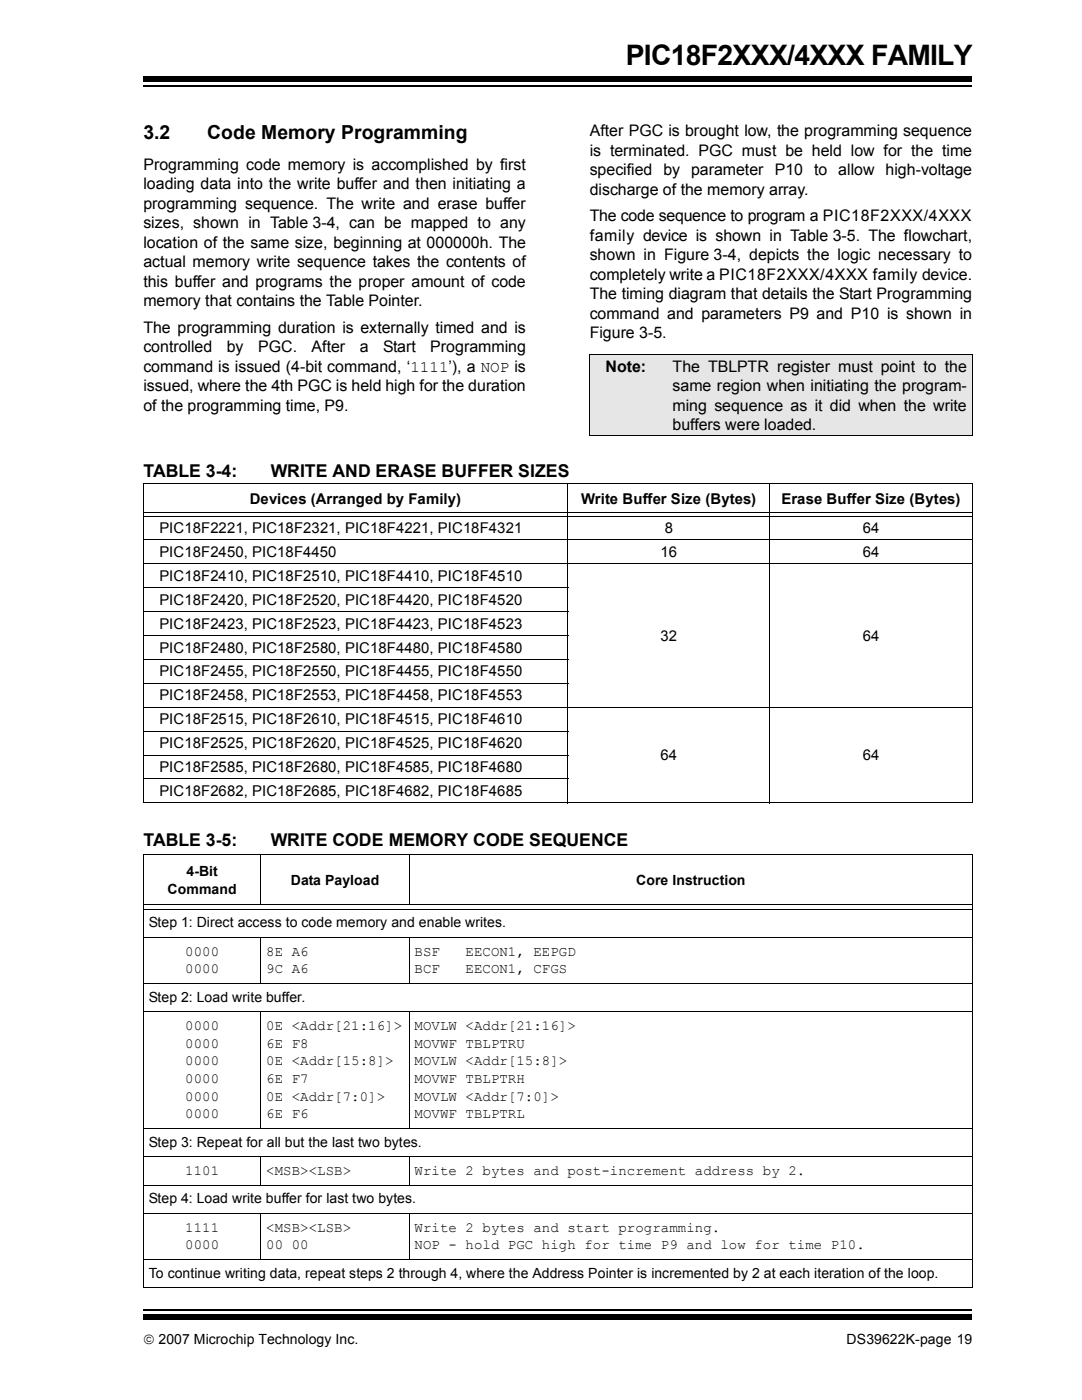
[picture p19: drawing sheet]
<svg xmlns="http://www.w3.org/2000/svg" width="216mm" height="279mm" viewBox="0 0 216 279" stroke-linecap="round" stroke-linejoin="round" font-family="sans-serif">
<defs><g id="words">
<text font-size="5.6" x="124.7" y="13">PIC18F2XXX/4XXX FAMILY</text>
<g font-size="3.9">
<text x="28.6" y="27.6">3.2</text>
<text x="41.3" y="27.6">Code Memory Programming</text>
</g>
<g font-size="3.5">
<text x="28.6" y="95.2">TABLE 3-4:</text>
<text x="54" y="95.2">WRITE AND ERASE BUFFER SIZES</text>
<text x="28.6" y="168.7">TABLE 3-5:</text>
<text x="54" y="168.7">WRITE CODE MEMORY CODE SEQUENCE</text>
</g>
<g font-size="3.2">
<text x="117.5" y="27.2">After PGC is brought low, the programming sequence</text>
<text x="28.6" y="33.9">Programming code memory is accomplished by first</text>
<text x="117.5" y="31.1">is terminated. PGC must be held low for the time</text>
<text x="117.5" y="34.9">specified by parameter P10 to allow high-voltage</text>
<text x="28.6" y="37.8">loading data into the write buffer and then initiating a</text>
<text x="28.6" y="41.7">programming sequence. The write and erase buffer</text>
<text x="117.5" y="38.8">discharge of the memory array.</text>
<text x="28.6" y="45.5">sizes, shown in Table 3-4, can be mapped to any</text>
<text x="117.5" y="44.1">The code sequence to program a PIC18F2XXX/4XXX</text>
<text x="28.6" y="49.4">location of the same size, beginning at 000000h. The</text>
<text x="28.6" y="53.3">actual memory write sequence takes the contents of</text>
<text x="117.5" y="48">family device is shown in Table 3-5. The flowchart,</text>
<text x="117.5" y="51.9">shown in Figure 3-4, depicts the logic necessary to</text>
<text x="28.6" y="57.2">this buffer and programs the proper amount of code</text>
<text x="117.5" y="55.8">completely write a PIC18F2XXX/4XXX family device.</text>
<text x="117.5" y="59.6">The timing diagram that details the Start Programming</text>
<text x="28.6" y="61">memory that contains the Table Pointer.</text>
<text x="117.5" y="63.5">command and parameters P9 and P10 is shown in</text>
<text x="28.6" y="66.3">The programming duration is externally timed and is</text>
<text x="28.6" y="70.2">controlled</text>
<text x="45.2" y="70.2">by</text>
<text x="51.4" y="70.2">PGC.</text>
<text x="62.1" y="70.2">After</text>
<text x="71.7" y="70.2">a</text>
<text x="76.3" y="70.2">Start</text>
<text x="85.7" y="70.2">Programming</text>
<text x="117.5" y="67.4">Figure 3-5.</text>
<text x="28.6" y="74.1">command is issued (4-bit command, ë1111í), a NOP is</text>
<text x="28.6" y="78">issued, where the 4th PGC is held high for the duration</text>
<text x="120.6" y="74.1">Note:</text>
<text x="134" y="74.1">The TBLPTR register must point to the</text>
<text x="134" y="78">same region when initiating the program-</text>
<text x="28.6" y="81.9">of the programming time, P9.</text>
<text x="134" y="81.9">ming sequence as it did when the write</text>
<text x="134" y="85.7">buffers were loaded.</text>
</g>
<g font-size="3">
<text x="49.7" y="100.5">Devices (Arranged by Family)</text>
<text x="115.8" y="100.5">Write Buffer Size (Bytes)</text>
<text x="155.7" y="100.5">Erase Buffer Size (Bytes)</text>
<text x="31.7" y="106.3">PIC18F2221, PIC18F2321, PIC18F4221, PIC18F4321</text>
<text x="132.4" y="106.3">8</text>
<text x="171.9" y="106.3">64</text>
<text x="31.7" y="111">PIC18F2450, PIC18F4450</text>
<text x="131.6" y="111">16</text>
<text x="171.9" y="111">64</text>
<text x="31.7" y="115.8">PIC18F2410, PIC18F2510, PIC18F4410, PIC18F4510</text>
<text x="31.7" y="120.6">PIC18F2420, PIC18F2520, PIC18F4420, PIC18F4520</text>
<text x="31.7" y="125.3">PIC18F2423, PIC18F2523, PIC18F4423, PIC18F4523</text>
<text x="31.7" y="130.1">PIC18F2480, PIC18F2580, PIC18F4480, PIC18F4580</text>
<text x="131.6" y="127.7">32</text>
<text x="171.9" y="127.7">64</text>
<text x="31.7" y="134.8">PIC18F2455, PIC18F2550, PIC18F4455, PIC18F4550</text>
<text x="31.7" y="139.6">PIC18F2458, PIC18F2553, PIC18F4458, PIC18F4553</text>
<text x="31.7" y="144.4">PIC18F2515, PIC18F2610, PIC18F4515, PIC18F4610</text>
<text x="31.7" y="149.1">PIC18F2525, PIC18F2620, PIC18F4525, PIC18F4620</text>
<text x="31.7" y="153.9">PIC18F2585, PIC18F2680, PIC18F4585, PIC18F4680</text>
<text x="131.6" y="151.5">64</text>
<text x="171.9" y="151.5">64</text>
<text x="31.7" y="158.7">PIC18F2682, PIC18F2685, PIC18F4682, PIC18F4685</text>
</g>
<g font-size="2.8">
<text x="33.4" y="178.1">Command</text>
<text x="37.2" y="174.6">4-Bit</text>
<text x="58" y="176.4">Data Payload</text>
<text x="126.7" y="176.4">Core Instruction</text>
<text x="29.6" y="184.8">Step 1: Direct access to code memory and enable writes.</text>
<text x="36.9" y="190.5">0000</text>
<text x="53" y="190.5">8E A6</text>
<text x="82.6" y="190.5">BSF</text>
<text x="92.8" y="190.5">EECON1, EEPGD</text>
<text x="36.9" y="194">0000</text>
<text x="53" y="194">9C A6</text>
<text x="82.6" y="194">BCF</text>
<text x="92.8" y="194">EECON1, CFGS</text>
<text x="29.6" y="199.6">Step 2: Load write buffer.</text>
<text x="36.9" y="205.3">0000</text>
<text x="36.9" y="208.8">0000</text>
<text x="53" y="205.3">0E &lt;Addr[21:16]&gt;</text>
<text x="53" y="208.8">6E F8</text>
<text x="82.6" y="205.3">MOVLW &lt;Addr[21:16]&gt;</text>
<text x="82.6" y="208.8">MOVWF TBLPTRU</text>
<text x="36.9" y="212.3">0000</text>
<text x="36.9" y="215.9">0000</text>
<text x="53" y="212.3">0E &lt;Addr[15:8]&gt;</text>
<text x="53" y="215.9">6E F7</text>
<text x="82.6" y="212.3">MOVLW &lt;Addr[15:8]&gt;</text>
<text x="82.6" y="215.9">MOVWF TBLPTRH</text>
<text x="36.9" y="219.4">0000</text>
<text x="53" y="219.4">0E &lt;Addr[7:0]&gt;</text>
<text x="82.6" y="219.4">MOVLW &lt;Addr[7:0]&gt;</text>
<text x="36.9" y="222.9">0000</text>
<text x="53" y="222.9">6E F6</text>
<text x="82.6" y="222.9">MOVWF TBLPTRL</text>
<text x="29.6" y="228.6">Step 3: Repeat for all but the last two bytes.</text>
<text x="29.6" y="239.9">Step 4: Load write buffer for last two bytes.</text>
<text x="36.9" y="234.2">1101</text>
<text x="53" y="234.2">&lt;MSB&gt;&lt;LSB&gt;</text>
<text x="82.6" y="234.2">Write 2 bytes and post-increment address by 2.</text>
<text x="36.9" y="245.5">1111</text>
<text x="53" y="245.5">&lt;MSB&gt;&lt;LSB&gt;</text>
<text x="82.6" y="245.5">Write 2 bytes and start programming.</text>
<text x="36.9" y="249">0000</text>
<text x="53" y="249">00 00</text>
<text x="82.6" y="249">NOP - hold PGC high for time P9 and low for time P10.</text>
<text x="29.6" y="254.7">To continue writing data, repeat steps 2 through 4, where the Address Pointer is incremented by 2 at each iteration of the loop.</text>
<text x="28.6" y="267.8">© 2007 Microchip Technology Inc.</text>
<text x="168.7" y="267.8">DS39622K-page 19</text>
</g>
</g></defs>
<path d="M28.6 261h165.1" fill="none" stroke="#000" stroke-width=".34"/>
<path d="M28.6 262h165.1v1.1h-165.1z" fill="#000"/>
<path d="M28.6 14.8h165.1v5.5h-165.1z" fill="#fff"/>
<path d="M28.6 17.1h165.1" fill="none" stroke="#000" stroke-width=".34"/>
<path d="M28.6 15.2h165.1v1.1h-165.1z" fill="#000"/>
<path d="M117.5 70.6h76.2v16.2h-76.2z" fill="#e6e6e6"/>
<g fill="none" stroke="#000" stroke-width=".2">
<path d="M117.4 70.6h76.4M117.5 70.7v16M193.7 70.7v16M28.5 96.3h165.3M28.6 96.4v63.5M113.1 96.2v63.9M117.4 86.8h76.4M153.4 96.2v63.9M193.7 96.4v63.5M28.5 107.6h165.3M28.5 112.4h165.3M28.5 117.1h84.7"/>
<path d="M28.7 102.1h164.9M28.7 103h164.9M28.5 121.9h84.7M28.5 126.7h84.7M28.5 131.4h84.7M28.5 136.2h84.7M28.5 140.9h165.3M28.5 145.7h84.7M28.5 150.5h84.7M28.5 155.2h84.7M28.5 160h165.3M28.5 170.2h165.3"/>
<path d="M28.6 170.3v86.3M52 170.1v10.2M81.5 170.1v10.2M193.7 170.3v86.3M28.5 186.8h165.3M28.5 196h165.3M28.7 180.4h164.9M28.7 181.3h164.9M52 186.7v9.4M81.5 186.7v9.4M28.5 201.6h165.3M52 201.5v23.5"/>
<path d="M81.5 201.5v23.5M28.5 224.9h165.3M28.5 230.5h165.3M28.5 236.2h165.3M52 230.5v5.8M81.5 230.5v5.8M28.5 241.9h165.3M28.5 251h165.3M28.5 256.7h165.3M52 241.8v9.3M81.5 241.8v9.3"/>
</g>
<use href="#words"/>
</svg>
